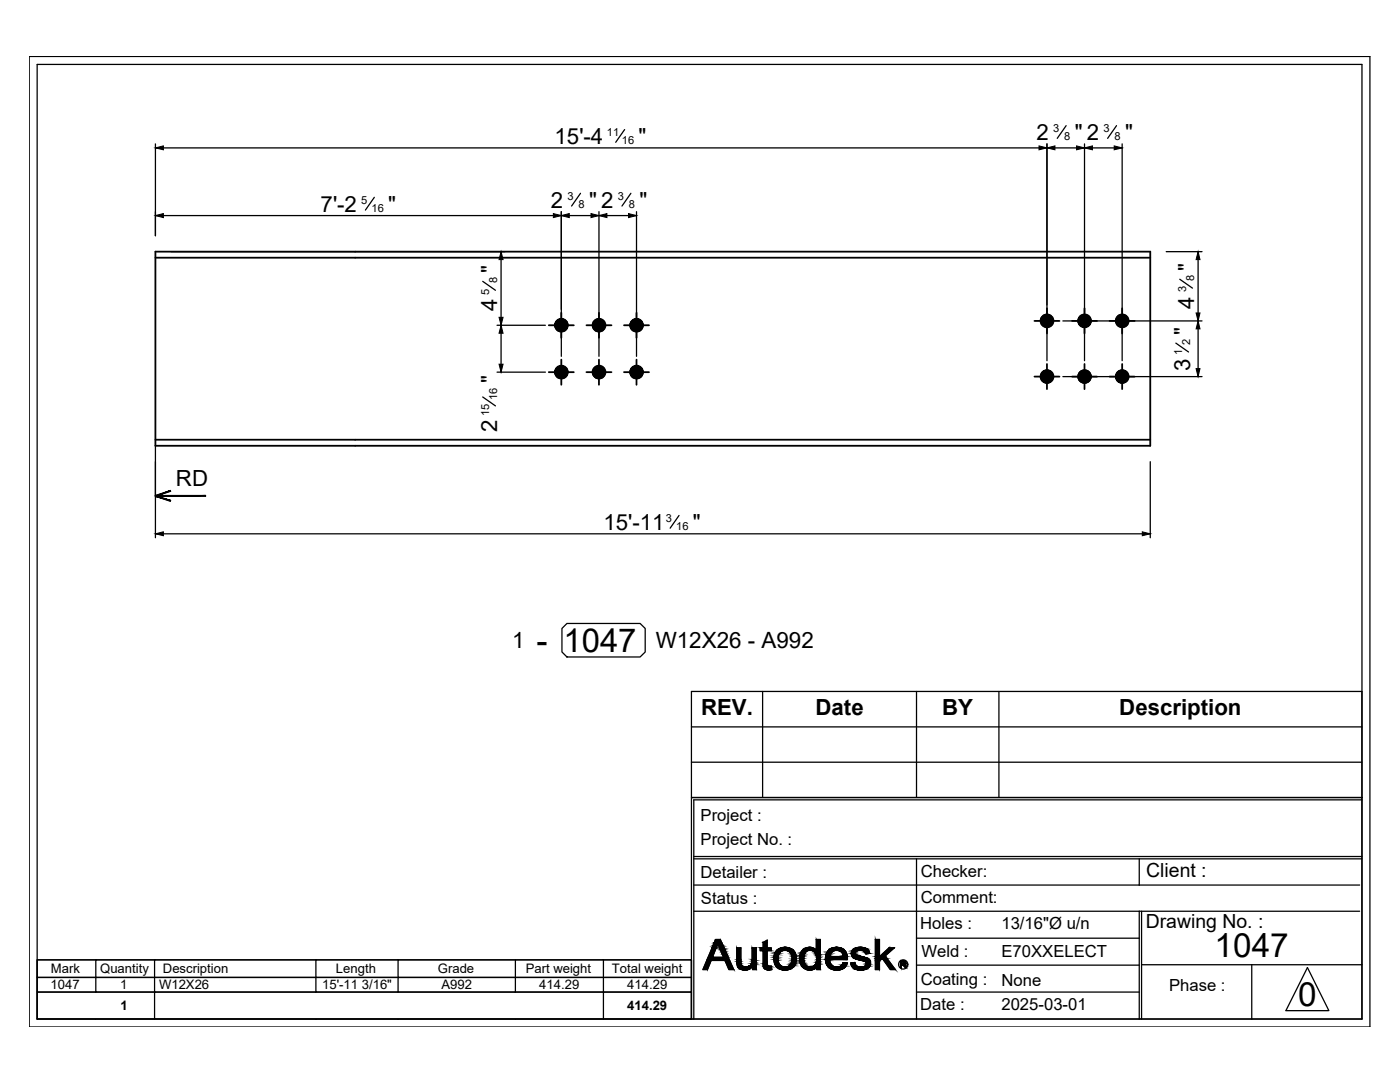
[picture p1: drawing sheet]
<svg xmlns="http://www.w3.org/2000/svg" width="279mm" height="216mm" viewBox="0 0 279 216" stroke-linecap="round" stroke-linejoin="round" font-family="sans-serif">
<defs><g id="words">
<g font-size="6.7">
<text x="107" y="130.1">-</text>
<text x="242.4" y="191">1047</text>
<text x="259.1" y="200.8">0</text>
</g>
<text font-size="6.6" x="112.4" y="130.1">1047</text>
<g font-size="4.5">
<text x="102.2" y="129.3">1</text>
<text x="130.9" y="129.3">W12X26 - A992</text>
</g>
<g font-size="4.4">
<text x="110.7" y="28.7">15'-4</text>
<text x="127.4" y="28.7">&quot;</text>
<text x="206.8" y="27.9">2</text>
<text x="214.5" y="27.9">&quot;</text>
<text x="216.9" y="27.9">2</text>
<text x="224.5" y="27.9">&quot;</text>
<text x="109.9" y="41.4">2</text>
<text x="117.6" y="41.4">&quot;</text>
<text x="120" y="41.4">2</text>
<text x="127.6" y="41.4">&quot;</text>
<text x="64" y="42.2">7'-2</text>
<text x="77.5" y="42.2">&quot;</text>
<text x="99.2" y="54.4" transform="rotate(-90 99.2 54.4)">&quot;</text>
<text x="238.3" y="54" transform="rotate(-90 238.3 54)">&quot;</text>
<text x="99.2" y="62.1" transform="rotate(-90 99.2 62.1)">4</text>
<text x="238.3" y="61.6" transform="rotate(-90 238.3 61.6)">4</text>
<text x="237.5" y="66.8" transform="rotate(-90 237.5 66.8)">&quot;</text>
<text x="99.2" y="76.4" transform="rotate(-90 99.2 76.4)">&quot;</text>
<text x="237.5" y="74" transform="rotate(-90 237.5 74)">3</text>
<text x="99.2" y="86.2" transform="rotate(-90 99.2 86.2)">2</text>
<text x="35.1" y="97">RD</text>
<text x="120.4" y="105.7">15'-11</text>
<text x="138.3" y="105.7">&quot;</text>
<text x="139.9" y="142.7">REV.</text>
<text x="162.8" y="142.7">Date</text>
<text x="188.1" y="142.7">BY</text>
<text x="223.4" y="142.7">Description</text>
</g>
<g font-size="3.9">
<text x="228.8" y="175.1">Client :</text>
<text x="228.6" y="185.2">Drawing No. :</text>
</g>
<g font-size="3.3">
<text x="139.8" y="163.8">Project :</text>
<text x="139.8" y="168.6">Project No. :</text>
<text x="139.8" y="175.2">Detailer :</text>
<text x="183.8" y="175">Checker:</text>
<text x="139.9" y="180.4">Status :</text>
<text x="183.6" y="185.4">Holes :</text>
<text x="183.8" y="180.2">Comment:</text>
<text x="199.9" y="185.4">13/16&quot;Ø u/n</text>
<text x="183.9" y="190.9">Weld :</text>
<text x="199.9" y="190.9">E70XXELECT</text>
<text x="183.8" y="196.6">Coating :</text>
<text x="199.9" y="196.8">None</text>
<text x="233.3" y="197.8">Phase :</text>
<text x="183.6" y="201.6">Date :</text>
<text x="199.9" y="201.6">2025-03-01</text>
</g>
<g font-size="2.6">
<text x="10.1" y="197.4">1047</text>
<text x="10.2" y="194.2">Mark</text>
<text x="20" y="194.2">Quantity</text>
<text x="24" y="197.4">1</text>
<text x="31.7" y="197.4">W12X26</text>
<text x="32.5" y="194.2">Description</text>
<text x="64.3" y="197.4">15'-11 3/16&quot;</text>
<text x="67" y="194.2">Length</text>
<text x="87.4" y="194.2">Grade</text>
<text x="88.1" y="197.4">A992</text>
<text x="104.9" y="194.2">Part weight</text>
<text x="107.6" y="197.4">414.29</text>
<text x="122.1" y="194.2">Total weight</text>
<text x="125.2" y="197.4">414.29</text>
<text x="24.1" y="201.6">1</text>
<text x="125.2" y="201.6">414.29</text>
</g>
<g font-size="2.2">
<text x="121.1" y="27.1">11</text>
<text x="124.1" y="28.7">16</text>
<text x="210.2" y="26.3">3</text>
<text x="212.4" y="27.9">8</text>
<text x="220.2" y="26.3">3</text>
<text x="222.4" y="27.9">8</text>
<text x="72.1" y="40.6">5</text>
<text x="113.2" y="39.8">3</text>
<text x="115.5" y="41.4">8</text>
<text x="123.3" y="39.8">3</text>
<text x="125.5" y="41.4">8</text>
<text x="74.2" y="42.2">16</text>
<text x="97.6" y="58.8" transform="rotate(-90 97.6 58.8)">5</text>
<text x="99.2" y="56.5" transform="rotate(-90 99.2 56.5)">8</text>
<text x="236.7" y="58.3" transform="rotate(-90 236.7 58.3)">3</text>
<text x="238.3" y="56.1" transform="rotate(-90 238.3 56.1)">8</text>
<text x="235.9" y="70.8" transform="rotate(-90 235.9 70.8)">1</text>
<text x="237.5" y="68.8" transform="rotate(-90 237.5 68.8)">2</text>
<text x="97.6" y="83.1" transform="rotate(-90 97.6 83.1)">15</text>
<text x="99.2" y="79.8" transform="rotate(-90 99.2 79.8)">16</text>
<text x="132.9" y="104.1">3</text>
<text x="135" y="105.7">16</text>
</g>
</g></defs>
<g fill="none" stroke="#000" stroke-width=".36">
<path d="M31 50.2h198.6v38.7h-198.6zM31 51.4h198.6M109.5 64.9h5M109.5 74.3h5M112 62.4v5M112 71.8v5M117 64.9h5M117 74.3h5M119.5 62.4v5M119.5 71.8v5M124.5 64.9h5M124.5 74.3h5"/>
<path d="M127 62.4v5M127 71.8v5M206.4 75.1h5M206.4 64h5M208.9 61.5v5M208.9 72.6v5M213.9 75.1h5M213.9 64h5M216.4 61.5v5M216.4 72.6v5M221.4 75.1h5M221.4 64h5"/>
<path d="M224 61.5v5M224 72.6v5M31 87.7h198.6"/>
<circle cx="112" cy="74.2" r="1.28"/>
<circle cx="112" cy="64.9" r="1.28"/>
<circle cx="119.5" cy="64.9" r="1.28"/>
<circle cx="119.5" cy="74.2" r="1.28"/>
<circle cx="127" cy="74.2" r="1.28"/>
<circle cx="127" cy="64.9" r="1.28"/>
<circle cx="209" cy="75.1" r="1.28"/>
<circle cx="209" cy="64" r="1.28"/>
<circle cx="216.4" cy="75.1" r="1.28"/>
<circle cx="216.4" cy="64" r="1.28"/>
<circle cx="224" cy="75.1" r="1.28"/>
<circle cx="224" cy="64" r="1.28"/>
</g>
<g fill="#000" stroke="#000" stroke-width=".2">
<path d="M31 29.5l1.6-.4v.8zM208.9 29.5l1.6-.4v.8zM207.4 29.1l1.5 .4-1.5 .4zM216.4 29.5l1.6-.4v.8zM214.8 29.1l1.6 .4-1.6 .4zM222.4 29.1l1.6 .4-1.6 .4zM31 43l1.6-.4v.8zM100 50.2l.4 1.6h-.8zM112 43l1.6-.4v.8zM110.4 42.6l1.6 .4-1.6 .4zM119.5 43l1.6-.4v.8zM117.9 42.6l1.6 .4-1.6 .4z"/>
<path d="M125.4 42.6l1.6 .4-1.6 .4zM239.1 50.2l.4 1.6h-.8zM99.6 72.7h.8l-.4 1.6zM99.6 63.3h.8l-.4 1.6zM100 64.9l.4 1.6h-.8zM238.7 73.6h.8l-.4 1.5zM238.7 62.4h.8l-.4 1.6zM239.1 64l.4 1.6h-.8zM31 106.5l1.6-.4v.8zM228 106.1l1.6 .4-1.6 .4zM143.7 187.5l.1 .1h-.2zM147.3 193h.2z"/>
<path d="M148.6 193.6h.1zM152.3 192.9h.2zM152.3 188.1l.8-.5v.5zM153.3 193.5h.3zM153.7 192.8h.2zM155.1 193h.7zM156.5 189h.2zM157.1 189.6h1.2zM160.2 193h.7zM160.6 189.3h1.9zM162.3 192.8h.1zM165.3 193h1.7z"/>
<path d="M165.6 190.9h3.5v.1zM166.9 193.6h.3zM166.9 189h.1zM168.3 192.1h.3zM167.9 189.6h.6zM171.2 191.5h2.3zM171.7 193.6h.3zM171.8 193h1.6zM172.7 190.2h.9zM172.5 189.6h.8zM179.9 192.3h.8zM180.4 192.3h.3z"/>
<path d="M180.1 192.5h.3zM180.3 191.9h.4z"/>
<path d="M110.7 64.9l.1 .3 1.2-.3zM110.8 65.2l1.2-.3-1.1 .6zM110.9 65.5l.2 .3 .9-.9z"/>
<path d="M110.7 74.3l.1 .3 1.2-.3zM110.8 74.6l1.2-.3-1.1 .6zM110.9 74.9l.2 .3 .9-.9z"/>
<path d="M111.1 64l-.2 .2 1.1 .7zM110.9 64.2l1.1 .7-1.2-.3zM110.8 64.6l-.1 .3h1.3z"/>
<path d="M111.1 65.8l.3 .2 .6-1.1zM112 64.9l-.3 1.2-.3-.1zM112 64.9l-.3 1.2 .3 .1z"/>
<path d="M111.1 73.3l-.2 .3 1.1 .7zM110.9 73.6l1.1 .7-1.2-.4zM110.8 73.9l-.1 .4h1.3z"/>
<path d="M112 74.3l-.9 .9 .3 .2zM112 74.3l-.3 1.2-.3-.1zM112 74.3l-.3 1.2 .3 .1z"/>
<path d="M111.7 63.7l.3 1.2v-1.3zM111.4 63.8l.3-.1 .3 1.2zM111.1 64l.9 .9-.6-1.1z"/>
<path d="M112 64.9v1.3l.4-.1zM112 64.9l.7 1.1-.3 .1zM112 64.9l.7 1.1 .2-.2z"/>
<path d="M111.7 73l.3 1.3v-1.3zM111.4 73.2l.3-.2 .3 1.3zM111.1 73.3l.9 1-.6-1.1z"/>
<path d="M112 74.3v1.3l.4-.1zM112 74.3l.7 1.1-.3 .1zM112 74.3l.7 1.1 .2-.2z"/>
<path d="M112.7 63.8l-.7 1.1 .9-.9zM112.4 63.7l.3 .1-.7 1.1zM112 63.6v1.3l.4-1.2z"/>
<path d="M112 64.9l.9 .9 .2-.3zM112 64.9l1.3 .3-.2 .3zM112 64.9l1.3 .3v-.3z"/>
<path d="M112.7 73.2l-.7 1.1 .9-1zM112.4 73l.3 .2-.7 1.1zM112 73v1.3l.4-1.3z"/>
<path d="M112 74.3l.9 .9 .2-.3zM112 74.3l1.3 .3-.2 .3zM112 74.3l1.3 .3v-.3z"/>
<path d="M112 64.9h1.3v-.3zM112 64.9l1.1-.7 .2 .4zM112 64.9l1.1-.7-.2-.2z"/>
<path d="M112 74.3h1.3v-.4zM112 74.3l1.1-.7 .2 .3zM112 74.3l1.1-.7-.2-.3z"/>
<path d="M118.2 64.9l.1 .3 1.2-.3zM118.3 65.2l1.2-.3-1.1 .6zM118.4 65.5l.2 .3 .9-.9z"/>
<path d="M118.2 74.3l.1 .3 1.2-.3zM118.3 74.6l1.2-.3-1.1 .6zM118.4 74.9l.2 .3 .9-.9z"/>
<path d="M118.6 64l-.2 .2 1.1 .7zM118.4 64.2l1.1 .7-1.2-.3zM118.3 64.6l-.1 .3h1.3z"/>
<path d="M118.6 65.8l.3 .2 .6-1.1zM119.5 64.9l-.3 1.2-.3-.1zM119.5 64.9l-.3 1.2 .3 .1z"/>
<path d="M118.6 73.3l-.2 .3 1.1 .7zM118.4 73.6l1.1 .7-1.2-.4zM118.3 73.9l-.1 .4h1.3z"/>
<path d="M119.5 74.3l-.9 .9 .3 .2zM119.5 74.3l-.3 1.2-.3-.1zM119.5 74.3l-.3 1.2 .3 .1z"/>
<path d="M119.2 63.7l.3 1.2v-1.3zM118.9 63.8l.3-.1 .3 1.2zM118.6 64l.9 .9-.6-1.1z"/>
<path d="M119.5 64.9v1.3l.4-.1zM119.5 64.9l.7 1.1-.3 .1zM119.5 64.9l.7 1.1 .2-.2z"/>
<path d="M119.2 73l.3 1.3v-1.3zM118.9 73.2l.3-.2 .3 1.3zM118.6 73.3l.9 1-.6-1.1z"/>
<path d="M119.5 74.3v1.3l.4-.1zM119.5 74.3l.7 1.1-.3 .1zM119.5 74.3l.7 1.1 .2-.2z"/>
<path d="M120.2 63.8l-.7 1.1 .9-.9zM119.9 63.7l.3 .1-.7 1.1zM119.5 63.6v1.3l.4-1.2z"/>
<path d="M119.5 64.9l.9 .9 .2-.3zM119.5 64.9l1.3 .3-.2 .3zM119.5 64.9l1.3 .3v-.3z"/>
<path d="M120.2 73.2l-.7 1.1 .9-1zM119.9 73l.3 .2-.7 1.1zM119.5 73v1.3l.4-1.3z"/>
<path d="M119.5 74.3l.9 .9 .2-.3zM119.5 74.3l1.3 .3-.2 .3zM119.5 74.3l1.3 .3v-.3z"/>
<path d="M119.5 64.9h1.3v-.3zM119.5 64.9l1.1-.7 .2 .4zM119.5 64.9l1.1-.7-.2-.2z"/>
<path d="M119.5 74.3h1.3v-.4zM119.5 74.3l1.1-.7 .2 .3zM119.5 74.3l1.1-.7-.2-.3z"/>
<path d="M125.7 64.9l.1 .3 1.2-.3zM125.8 65.2l1.2-.3-1.1 .6zM125.9 65.5l.2 .3 .9-.9z"/>
<path d="M125.7 74.3l.1 .3 1.2-.3zM125.8 74.6l1.2-.3-1.1 .6zM125.9 74.9l.2 .3 .9-.9z"/>
<path d="M126.1 64l-.2 .2 1.1 .7zM125.9 64.2l1.1 .7-1.2-.3zM125.8 64.6l-.1 .3h1.3z"/>
<path d="M126.1 65.8l.3 .2 .6-1.1zM127 64.9l-.3 1.2-.3-.1zM127 64.9l-.3 1.2 .3 .1z"/>
<path d="M126.1 73.3l-.2 .3 1.1 .7zM125.9 73.6l1.1 .7-1.2-.4zM125.8 73.9l-.1 .4h1.3z"/>
<path d="M127 74.3l-.9 .9 .3 .2zM127 74.3l-.3 1.2-.3-.1zM127 74.3l-.3 1.2 .3 .1z"/>
<path d="M126.7 63.7l.3 1.2v-1.3zM126.4 63.8l.3-.1 .3 1.2zM126.1 64l.9 .9-.6-1.1z"/>
<path d="M127 64.9v1.3l.4-.1zM127 64.9l.7 1.1-.3 .1zM127 64.9l.7 1.1 .2-.2z"/>
<path d="M126.7 73l.3 1.3v-1.3zM126.4 73.2l.3-.2 .3 1.3zM126.1 73.3l.9 1-.6-1.1z"/>
<path d="M127 74.3v1.3l.4-.1zM127 74.3l.7 1.1-.3 .1zM127 74.3l.7 1.1 .2-.2z"/>
<path d="M127.7 63.8l-.7 1.1 .9-.9zM127.4 63.7l.3 .1-.7 1.1zM127 63.6v1.3l.4-1.2z"/>
<path d="M127 64.9l.9 .9 .3-.3zM127 64.9l1.3 .3-.1 .3zM127 64.9l1.3 .3v-.3z"/>
<path d="M127.7 73.2l-.7 1.1 .9-1zM127.4 73l.3 .2-.7 1.1zM127 73v1.3l.4-1.3z"/>
<path d="M127 74.3l.9 .9 .3-.3zM127 74.3l1.3 .3-.1 .3zM127 74.3l1.3 .3v-.3z"/>
<path d="M127 64.9h1.3v-.3zM127 64.9l1.2-.7 .1 .4zM127 64.9l1.2-.7-.3-.2z"/>
<path d="M127 74.3h1.3v-.4zM127 74.3l1.2-.7 .1 .3zM127 74.3l1.2-.7-.3-.3z"/>
<path d="M207.7 75.1v.4l1.2-.4zM207.7 75.5l1.2-.4-1.1 .7zM207.8 75.8l.2 .3 .9-1z"/>
<path d="M207.7 64v.4l1.2-.4zM207.7 64.4l1.2-.4-1.1 .7zM207.8 64.7l.2 .2 .9-.9z"/>
<path d="M208 74.2l-.2 .3 1.1 .6zM207.8 74.5l1.1 .6-1.2-.3zM207.7 74.8v.3h1.2z"/>
<path d="M208 76.1l.3 .1 .6-1.1zM208.9 75.1l-.3 1.3-.3-.2zM208.9 75.1l-.3 1.3h.3z"/>
<path d="M208 63.1l-.2 .3 1.1 .6zM207.8 63.4l1.1 .6-1.2-.3zM207.7 63.7v.3h1.2z"/>
<path d="M208 64.9l.3 .2 .6-1.1zM208.9 64l-.3 1.3-.3-.2zM208.9 64l-.3 1.3h.3z"/>
<path d="M208.6 73.9l.3 1.2v-1.2zM208.3 74l.3-.1 .3 1.2zM208 74.2l.9 .9-.6-1.1z"/>
<path d="M208.9 75.1v1.3h.4zM208.9 75.1l.7 1.1-.3 .2zM208.9 75.1l.7 1.1 .3-.1z"/>
<path d="M208.6 62.8l.3 1.2v-1.3zM208.3 62.9l.3-.1 .3 1.2zM208 63.1l.9 .9-.6-1.1z"/>
<path d="M208.9 64v1.3h.4zM208.9 64l.7 1.1-.3 .2zM208.9 64l.7 1.1 .3-.2z"/>
<path d="M209.6 74l-.7 1.1 1-.9zM209.3 73.9l.3 .1-.7 1.1zM208.9 73.9v1.2l.4-1.2z"/>
<path d="M208.9 75.1l1 1 .2-.3zM208.9 75.1l1.3 .4-.1 .3zM208.9 75.1l1.3 .4v-.4z"/>
<path d="M209.6 62.9l-.7 1.1 1-.9zM209.3 62.8l.3 .1-.7 1.1zM208.9 62.7v1.3l.4-1.2z"/>
<path d="M208.9 64l1 .9 .2-.2zM208.9 64l1.3 .4-.1 .3zM208.9 64l1.3 .4v-.4z"/>
<path d="M208.9 75.1h1.3v-.3zM208.9 75.1l1.2-.6 .1 .3zM209.9 74.2l-1 .9 1.2-.6z"/>
<path d="M208.9 64h1.3v-.3zM208.9 64l1.2-.6 .1 .3zM209.9 63.1l-1 .9 1.2-.6z"/>
<path d="M215.1 75.1l.1 .4 1.2-.4zM215.2 75.5l1.2-.4-1.1 .7zM215.3 75.8l.2 .3 .9-1z"/>
<path d="M215.1 64l.1 .4 1.2-.4zM215.2 64.4l1.2-.4-1.1 .7zM215.3 64.7l.2 .2 .9-.9z"/>
<path d="M215.5 74.2l-.2 .3 1.1 .6zM215.3 74.5l1.1 .6-1.2-.3zM215.2 74.8l-.1 .3h1.3z"/>
<path d="M215.5 76.1l.3 .1 .6-1.1zM216.4 75.1l-.3 1.3-.3-.2zM216.4 75.1l-.3 1.3h.3z"/>
<path d="M215.5 63.1l-.2 .3 1.1 .6zM215.3 63.4l1.1 .6-1.2-.3zM215.2 63.7l-.1 .3h1.3z"/>
<path d="M215.5 64.9l.3 .2 .6-1.1zM216.4 64l-.3 1.3-.3-.2zM216.4 64l-.3 1.3h.3z"/>
<path d="M216.1 73.9l.3 1.2v-1.2zM215.8 74l.3-.1 .3 1.2zM215.5 74.2l.9 .9-.6-1.1z"/>
<path d="M216.4 75.1v1.3h.4zM216.4 75.1l.7 1.1-.3 .2zM216.4 75.1l.7 1.1 .2-.1z"/>
<path d="M216.1 62.8l.3 1.2v-1.3zM215.8 62.9l.3-.1 .3 1.2zM215.5 63.1l.9 .9-.6-1.1z"/>
<path d="M216.4 64v1.3h.4zM216.4 64l.7 1.1-.3 .2zM216.4 64l.7 1.1 .2-.2z"/>
<path d="M217.1 74l-.7 1.1 .9-.9zM216.8 73.9l.3 .1-.7 1.1zM216.4 73.9v1.2l.4-1.2z"/>
<path d="M216.4 75.1l.9 1 .3-.3zM216.4 75.1l1.3 .4-.1 .3zM216.4 75.1l1.3 .4v-.4z"/>
<path d="M217.1 62.9l-.7 1.1 .9-.9zM216.8 62.8l.3 .1-.7 1.1zM216.4 62.7v1.3l.4-1.2z"/>
<path d="M216.4 64l.9 .9 .3-.2zM216.4 64l1.3 .4-.1 .3zM216.4 64l1.3 .4v-.4z"/>
<path d="M216.4 75.1h1.3v-.3zM216.4 75.1l1.2-.6 .1 .3zM217.3 74.2l-.9 .9 1.2-.6z"/>
<path d="M216.4 64h1.3v-.3zM216.4 64l1.2-.6 .1 .3zM217.3 63.1l-.9 .9 1.2-.6z"/>
<path d="M222.7 75.1v.4l1.3-.4zM222.7 75.5l1.3-.4-1.2 .7zM222.8 75.8l.2 .3 1-1z"/>
<path d="M222.7 64v.4l1.3-.4zM222.7 64.4l1.3-.4-1.2 .7zM222.8 64.7l.2 .2 1-.9z"/>
<path d="M223 74.2l-.2 .3 1.2 .6zM222.8 74.5l1.2 .6-1.3-.3zM222.7 74.8v.3h1.3z"/>
<path d="M223 76.1l.3 .1 .7-1.1zM224 75.1l-.4 1.3-.3-.2zM224 75.1l-.4 1.3h.4z"/>
<path d="M223 63.1l-.2 .3 1.2 .6zM222.8 63.4l1.2 .6-1.3-.3zM222.7 63.7v.3h1.3z"/>
<path d="M223 64.9l.3 .2 .7-1.1zM224 64l-.4 1.3-.3-.2zM224 64l-.4 1.3h.4z"/>
<path d="M223.6 73.9l.4 1.2v-1.2zM223.3 74l.3-.1 .4 1.2zM223 74.2l1 .9-.7-1.1z"/>
<path d="M224 75.1v1.3h.3zM224 75.1l.6 1.1-.3 .2zM224 75.1l.6 1.1 .3-.1z"/>
<path d="M223.6 62.8l.4 1.2v-1.3zM223.3 62.9l.3-.1 .4 1.2zM223 63.1l1 .9-.7-1.1z"/>
<path d="M224 64v1.3h.3zM224 64l.6 1.1-.3 .2zM224 64l.6 1.1 .3-.2z"/>
<path d="M224.6 74l-.6 1.1 .9-.9zM224.3 73.9l.3 .1-.6 1.1zM224 73.9v1.2l.3-1.2z"/>
<path d="M224 75.1l.9 1 .2-.3zM224 75.1l1.2 .4-.1 .3zM224 75.1l1.2 .4v-.4z"/>
<path d="M224.6 62.9l-.6 1.1 .9-.9zM224.3 62.8l.3 .1-.6 1.1zM224 62.7v1.3l.3-1.2z"/>
<path d="M224 64l.9 .9 .2-.2zM224 64l1.2 .4-.1 .3zM224 64l1.2 .4v-.4z"/>
<path d="M224 75.1h1.2v-.3zM224 75.1l1.1-.6 .1 .3zM224.9 74.2l-.9 .9 1.1-.6z"/>
<path d="M224 64h1.2v-.3zM224 64l1.1-.6 .1 .3zM224.9 63.1l-.9 .9 1.1-.6z"/>
<path d="M31 98.9l.1 .1 2.9-1.1zM31.1 99l2.9-1.1 .1 .2z"/>
<path d="M31 98.9v.1l10-.1zM31 99l10-.1v.1z"/>
<path d="M31.1 98.9l-.1 .1 3.1 .9zM31 99l3.1 .9-.1 .1z"/>
<path d="M141 191.7l.2 1.8 .7-1.8zM141 191.7l.2 1.8h-.9z"/>
<path d="M141.3 191l3.4 .7-2.5-.7zM141.3 191l3.4 .7h-3.7z"/>
<path d="M142.1 189.2l.1 1.8 .7-1.8zM142.1 189.2l.1 1.8h-.9z"/>
<path d="M142.2 189l.7 .2 .1-.2zM142.2 189l.7 .2h-.8z"/>
<path d="M142.3 188.7l.7 .3 .1-.3zM142.3 188.7l.7 .3h-.8z"/>
<path d="M142.4 188.4l.7 .3 .1-.3zM142.4 188.4l.7 .3h-.8z"/>
<path d="M142.5 188.1l.7 .3v-.3zM142.5 188.1l.7 .3h-.8z"/>
<path d="M142.8 187.6l.5 .5 .3-.5zM142.8 187.6l.5 .5h-.8z"/>
<path d="M142.8 187.5l.8 .1 .1-.1zM142.8 187.5l.8 .1h-.8z"/>
<path d="M143.6 187.6l.4 .5-.2-.5zM143.6 187.6l.4 .5h-.7z"/>
<path d="M143.3 188.1l.8 .1-.1-.1zM143.3 188.1l.8 .1h-.8z"/>
<path d="M143.3 188.2l.9 .4-.1-.4zM143.3 188.2l.9 .4h-.8z"/>
<path d="M143.4 188.6l.9 .2-.1-.2zM143.4 188.6l.9 .2h-.8z"/>
<path d="M143.5 188.8l.9 .1zM143.5 188.8l.9 .1z"/>
<path d="M143.5 188.9l.9 .1v-.1zM143.5 188.9l.9 .1h-.8z"/>
<path d="M143.6 189l.9 .2-.1-.2zM143.6 189l.9 .2h-.8z"/>
<path d="M143.7 189.2l.9 .3-.1-.3zM143.7 189.2l.9 .3h-.8z"/>
<path d="M143.8 189.5l1 .3-.2-.3zM143.8 189.5l1 .3h-.9z"/>
<path d="M143.9 189.8l1 .3-.1-.3zM143.9 189.8l1 .3h-.9z"/>
<path d="M144 190.1l1.1 .4-.2-.4zM144 190.1l1.1 .4h-.9z"/>
<path d="M144.2 190.5l1.1 .5-.2-.5zM144.2 190.5l1.1 .5h-.9z"/>
<path d="M142.2 191l3.4 .7-.3-.7zM142.2 191l3.4 .7h-.9z"/>
<path d="M144.7 191.7l1.7 1.8-.8-1.8zM144.7 191.7l1.7 1.8h-.9z"/>
<path d="M147 191.9h.9zM147 191.9h.9z"/>
<path d="M147 189.1l.9 2.4v-2.4zM147 189.1l.9 2.4h-.9z"/>
<path d="M147 191.5l.9 .3v-.3zM147 191.5l.9 .3h-.9z"/>
<path d="M147 191.8l.9 .1zM147 191.8l.9 .1z"/>
<path d="M147 191.9l.9 .3v-.3zM147 191.9l.9 .3h-.8z"/>
<path d="M147.1 192.2h.8zM147.1 192.2h.8z"/>
<path d="M147.1 192.2l.8 .2v-.2zM147.1 192.2l.8 .2h-.8z"/>
<path d="M147.1 192.4l.9 .1-.1-.1zM147.1 192.4l.9 .1h-.9z"/>
<path d="M147.1 192.5l.9 .1v-.1zM147.1 192.5l.9 .1h-.9z"/>
<path d="M147.1 192.6l1.1 .2-.2-.2zM147.1 192.6l1.1 .2h-1z"/>
<path d="M147.2 192.8h1zM147.2 192.8h1z"/>
<path d="M147.2 192.8l1.3 .1-.3-.1zM147.2 192.8l1.3 .1h-1.3z"/>
<path d="M147.2 192.9h1.6zM147.2 192.9h1.6z"/>
<path d="M147.3 192.9h1.5zM147.3 192.9h1.5z"/>
<path d="M147.3 192.9h1.5zM147.3 192.9l.2 .1z"/>
<path d="M148.5 193.6h.4zM148.5 193.6h.2z"/>
<path d="M148.3 193.5h.7zM148.3 193.5l.6 .1z"/>
<path d="M148.2 193.5h1zM148.2 193.5h.8z"/>
<path d="M148 193.5h1.3zM148 193.5h1.2z"/>
<path d="M149.4 192.8h.3zM149.4 192.8h.3z"/>
<path d="M147.9 193.4h1.6zM147.9 193.4l1.4 .1z"/>
<path d="M147.8 193.4h1.7zM147.8 193.4h1.7z"/>
<path d="M147.6 193.3l1.9 .1 .2-.1zM147.6 193.3l1.9 .1z"/>
<path d="M149.4 192.8h.4zM149.4 192.8h.4z"/>
<path d="M149.4 192.8h.7zM149.3 192.8h.8z"/>
<path d="M147.5 193.2h2.3zM147.5 193.2l2.2 .1z"/>
<path d="M147.4 193.1l2.4 .1 .2-.1zM147.4 193.1l2.4 .1h-2.3z"/>
<path d="M147.5 193h2.6zM147.3 193h2.8z"/>
<path d="M147.3 193l2.7 .1 .1-.1zM147.3 193l2.7 .1h-2.6z"/>
<path d="M148.9 192.9h1.2zM148.8 192.9h1.3z"/>
<path d="M148.8 192.9h1.3zM147.5 193h2.6z"/>
<path d="M149.1 192.9h1zM148.9 192.9h1.2z"/>
<path d="M149.3 192.8h.9zM149.1 192.9h1z"/>
<path d="M149.3 192.8h.9zM149.3 192.8h.9z"/>
<path d="M150.1 189.1l.8 2.3v-2.3zM150.1 189.1l.8 2.3h-.8z"/>
<path d="M150.1 191.4l.8 .2v-.2zM150.1 191.4l.8 .2h-.8z"/>
<path d="M150.1 191.6l.8 .4v-.4zM150.1 191.6l.8 .4h-.8z"/>
<path d="M150.1 192l.8 .3v-.3zM150.1 192l.8 .3h-.9z"/>
<path d="M150 192.3l.9 .2v-.2zM150 192.3l.9 .2h-1z"/>
<path d="M149.9 192.5l1 .1v-.1zM149.9 192.5l1 .1h-1.2z"/>
<path d="M149.7 192.6l1.2 .2v-.2zM149.4 192.8l.3-.2 1.2 .2z"/>
<path d="M149.4 192.8h1.5zM149.4 192.8h1.5z"/>
<path d="M149.7 192.8h1.2zM149.7 192.8h1.2z"/>
<path d="M149.8 192.8h1.1zM149.8 192.8h1.1z"/>
<path d="M150.1 192.8h.8zM150.1 192.8h.8z"/>
<path d="M150.2 192.8l.7 .7v-.7zM150.2 192.8l.7 .7h-.7z"/>
<path d="M152.3 188.1l.8 1v-1zM152.3 188.1l.8 1h-.8z"/>
<path d="M152.3 189.7l.8 2.5v-2.5zM152.3 189.7l.8 2.5h-.8z"/>
<path d="M152.3 192.2h.8zM152.3 192.2h.8z"/>
<path d="M152.3 192.2l.8 .1v-.1zM152.3 192.2l.8 .1h-.8z"/>
<path d="M152.3 192.3l.8 .3v-.3zM152.3 192.3l.8 .3h-.8z"/>
<path d="M152.3 192.6l.9 .1zM152.3 192.6l.9 .1z"/>
<path d="M152.3 192.7h.9zM152.3 192.7h.9z"/>
<path d="M152.3 192.7l1.1 .1zM152.3 192.7l1.1 .1h-1.1z"/>
<path d="M152.3 192.8h1.2zM152.3 192.8h1.2z"/>
<path d="M152.3 192.8h1.3zM152.3 192.8h1.3z"/>
<path d="M152.3 192.8h1.3zM152.3 192.8l.2 .1z"/>
<path d="M153.2 193.5h.5zM153.2 193.5h.4z"/>
<path d="M153 193.5h.8zM153 193.5h.7z"/>
<path d="M151.7 189.1l2.2 .6v-.6zM151.7 189.1l2.2 .6h-2.2z"/>
<path d="M153.7 192.8h.2zM153.6 192.8h.3z"/>
<path d="M153.6 192.8l.3 .1zM152.5 192.9h1.4z"/>
<path d="M152.5 192.9h1.5zM152.4 192.9h1.6z"/>
<path d="M152.4 192.9l1.6 .2v-.2zM152.4 192.9l1.6 .2h-1.6z"/>
<path d="M152.4 193.1l1.6 .2v-.2zM152.4 193.1l1.6 .2h-1.3z"/>
<path d="M152.7 193.3l1.3 .1zM152.7 193.3l1.3 .1z"/>
<path d="M152.8 193.4l1.2 .1zM152.8 193.4l1.2 .1z"/>
<path d="M152.9 193.5h1.1zM152.9 193.5h.9z"/>
<path d="M154.4 191.1l.9 .2v-.2zM154.4 191.1l.9 .2h-.9z"/>
<path d="M154.4 191.3l.9 .2v-.2zM154.4 191.3l.9 .2h-.9z"/>
<path d="M154.5 191l.8 .1v-.1zM154.5 191l.8 .1h-.9z"/>
<path d="M154.4 191.5l.9 .2v-.2zM154.4 191.5l.9 .2h-.8z"/>
<path d="M154.5 191.7l.8 .1v-.1zM154.5 191.7l.8 .1h-.8z"/>
<path d="M154.5 190.8l.8 .2v-.2zM154.5 190.8l.8 .2h-.8z"/>
<path d="M154.5 191.8l.8 .1v-.1zM154.5 191.8l.8 .1h-.8z"/>
<path d="M154.5 190.6l.8 .2v-.2zM154.5 190.6l.8 .2h-.8z"/>
<path d="M154.5 191.9l.9 .2-.1-.2zM154.5 191.9l.9 .2h-.9z"/>
<path d="M154.5 190.5l.8 .1 .1-.1zM154.5 190.5l.8 .1h-.8z"/>
<path d="M154.5 192.1l.9 .1v-.1zM154.5 192.1l.9 .1h-.8z"/>
<path d="M154.6 192.2l1 .2-.2-.2zM154.6 192.2l1 .2h-1z"/>
<path d="M154.6 190.3l.8 .2 .1-.2zM154.6 190.3l.8 .2h-.9z"/>
<path d="M154.6 190.3h.9zM154.6 190.3h.9z"/>
<path d="M154.6 192.4h1zM154.6 192.4h1z"/>
<path d="M154.7 192.4l1 .1zM154.7 192.4l1 .1z"/>
<path d="M154.7 190.1l.8 .2 .1-.2zM154.7 190.1l.8 .2h-.9z"/>
<path d="M154.7 190h1zM154.7 190l.9 .1z"/>
<path d="M154.7 192.5l1.1 .1zM154.7 192.5l1.1 .1z"/>
<path d="M154.8 192.6l1.1 .2-.1-.2zM154.8 192.6l1.1 .2h-1.1z"/>
<path d="M154.8 189.9l.9 .1 .1-.1zM154.8 189.9l.9 .1h-1z"/>
<path d="M154.8 189.9h1.1zM154.8 189.9h1z"/>
<path d="M154.8 192.8h1.3zM154.8 192.8h1.3z"/>
<path d="M154.9 189.8h1.2zM154.8 189.9h1.1z"/>
<path d="M154.9 192.8l1.3 .1zM154.9 192.8l1.3 .1z"/>
<path d="M154.9 192.9l1.6 .1zM154.9 192.9l1.6 .1z"/>
<path d="M155 189.7h1.3zM155 189.7h1.4z"/>
<path d="M155 189.7l1.1 .1 .2-.1zM155 189.7l1.1 .1h-1.2z"/>
<path d="M155.1 193h1.5zM155.1 193h.7z"/>
<path d="M155 193h1.6zM155 193h1.6z"/>
<path d="M155 189.6h1.6zM155 189.6h1.7z"/>
<path d="M155 189.6h1.6zM155 189.6l1.4 .1z"/>
<path d="M155 193h1.7zM155 193h1.7z"/>
<path d="M155 193h1.7zM155 193h1.6z"/>
<path d="M156.5 189h.5zM156.4 189h.6z"/>
<path d="M156.3 193.6h.7zM156.3 193.6h.5z"/>
<path d="M156.4 189l.7 .1zM156.2 189.1h.9z"/>
<path d="M155.1 189.6h2zM155.1 189.6h1.6z"/>
<path d="M156.3 193.5h.8zM156.3 193.5l.7 .1z"/>
<path d="M156.2 189.1h1.1zM156 189.1h1.3z"/>
<path d="M156 193.5h1.3zM156 193.5h1.1z"/>
<path d="M156 189.1h1.5zM155.9 189.1h1.6z"/>
<path d="M156 193.5h1.4zM156 193.5h1.3z"/>
<path d="M155.9 189.1l1.7 .1zM155.7 189.2h1.9z"/>
<path d="M155.7 193.4h1.9zM155.7 193.4l1.7 .1z"/>
<path d="M155.7 189.2l2 .1zM155.6 189.3h2.1z"/>
<path d="M155.7 193.4h2zM155.7 193.4h1.9z"/>
<path d="M155.6 189.3h2.3zM155.5 189.3h2.4z"/>
<path d="M155.5 193.3l2.2 .1 .2-.1zM155.5 193.3l2.2 .1z"/>
<path d="M155.5 189.3l2.5 .1zM155.3 189.4h2.7z"/>
<path d="M155.4 193.2h2.6zM155.4 193.2l2.5 .1z"/>
<path d="M155.3 189.4l2.9 .1zM155.2 189.5h3z"/>
<path d="M155.2 193.1l2.8 .1 .1-.1zM155.2 193.1l2.8 .1h-2.6z"/>
<path d="M155.2 189.5l3.1 .1-.1-.1zM155.1 189.6l.1-.1 3.1 .1z"/>
<path d="M155.1 193h3.1zM155.1 193l3 .1z"/>
<path d="M155.1 193h3.1zM155.1 193h3.1z"/>
<path d="M155.8 193h2.5zM155.1 193h3.1z"/>
<path d="M155.1 189.6h3.2zM155.1 189.6h3.2z"/>
<path d="M155.1 189.6h3.2zM155.1 189.6h2z"/>
<path d="M157.1 189.6h1.2zM156.7 189.6h1.6z"/>
<path d="M156.7 189.6h1.6zM156.7 189.6h1.6z"/>
<path d="M156.7 189.6h1.6zM156.7 189.6h1.6z"/>
<path d="M156.9 189.6l1.5 .1zM156.9 189.6l1.5 .1z"/>
<path d="M156.7 193h1.6zM156.7 193h1.6z"/>
<path d="M156.7 193h1.6zM156.6 193h1.7z"/>
<path d="M156.6 193h1.7zM155.8 193h2.5z"/>
<path d="M157 192.9h1.4zM156.7 193h1.6z"/>
<path d="M157.2 189.7l1.3 .1zM157.2 189.7l1.3 .1z"/>
<path d="M157.1 192.9h1.3zM157 192.9h1.4z"/>
<path d="M157.3 192.8h1.1zM157.1 192.9h1.3z"/>
<path d="M157.3 189.8l1.2 .1zM157.3 189.8l1.2 .1z"/>
<path d="M157.4 189.9l1.2 .1-.1-.1zM157.4 189.9l1.2 .1h-.9z"/>
<path d="M157.5 192.7l.9 .1 .1-.1zM157.3 192.8l.2-.1 .9 .1z"/>
<path d="M157.6 192.7h1zM157.5 192.7h1z"/>
<path d="M157.7 190h.9zM157.7 190h.9z"/>
<path d="M157.7 190l1 .1zM157.7 190l1 .1z"/>
<path d="M157.8 190.1l1 .2-.1-.2zM157.8 190.1l1 .2h-1z"/>
<path d="M157.7 192.5h1zM157.7 192.5h1z"/>
<path d="M157.7 192.5l.9 .2 .1-.2zM157.7 192.5l.9 .2h-1z"/>
<path d="M157.8 190.3l1 .1zM157.8 190.3l1 .1z"/>
<path d="M157.9 192.3l.8 .2 .1-.2zM157.9 192.3l.8 .2h-1z"/>
<path d="M157.9 190.4l.9 .2v-.2zM157.9 190.4l.9 .2h-.8z"/>
<path d="M157.9 192.2h.9zM157.9 192.2l.9 .1z"/>
<path d="M158 190.6h.8zM158 190.6h.8z"/>
<path d="M158 190.6l.9 .3-.1-.3zM158 190.6l.9 .3h-.8z"/>
<path d="M158 192l.8 .2v-.2zM158 192l.8 .2h-.9z"/>
<path d="M158 191.9h.9zM158 191.9l.8 .1z"/>
<path d="M158.1 191.7l.8 .2v-.2zM158.1 191.7l.8 .2h-.9z"/>
<path d="M158.1 190.9h.8zM158.1 190.9h.8z"/>
<path d="M158.1 190.9l.8 .3v-.3zM158.1 190.9l.8 .3h-.8z"/>
<path d="M158.1 191.3l.8 .1v-.1zM158.1 191.3l.8 .1h-.8z"/>
<path d="M158.1 191.4l.8 .2v-.2zM158.1 191.4l.8 .2h-.8z"/>
<path d="M158.1 191.6l.8 .1v-.1zM158.1 191.6l.8 .1h-.8z"/>
<path d="M158.1 191.2h.8zM158.1 191.2h.8z"/>
<path d="M158.1 191.2h.8zM158.1 191.2l.8 .1z"/>
<path d="M159.6 191.6h.8zM159.6 191.6h.8z"/>
<path d="M159.6 191.9h.9zM159.6 191.9h.9z"/>
<path d="M159.6 191.2l.8 .1zM159.6 191.2l.8 .1z"/>
<path d="M159.6 191.3l.8 .3v-.3zM159.6 191.3l.8 .3h-.8z"/>
<path d="M159.6 190.9l.8 .1v-.1zM159.6 190.9l.8 .1h-.8z"/>
<path d="M159.6 191l.8 .2v-.2zM159.6 191l.8 .2h-.8z"/>
<path d="M159.6 191.6l.9 .3-.1-.3zM159.6 191.6l.9 .3h-.9z"/>
<path d="M159.6 190.7l.8 .2 .1-.2zM159.6 190.7l.8 .2h-.8z"/>
<path d="M159.6 191.9l1 .3-.1-.3zM159.6 191.9l1 .3h-.9z"/>
<path d="M159.6 190.6h.9zM159.6 190.6l.9 .1z"/>
<path d="M159.7 192.2h.9zM159.7 192.2h.9z"/>
<path d="M159.7 190.4l.8 .2 .1-.2zM159.7 190.4l.8 .2h-.9z"/>
<path d="M159.7 192.2l1 .3-.1-.3zM159.7 192.2l1 .3h-.9z"/>
<path d="M159.7 190.3h.9zM159.7 190.3l.9 .1z"/>
<path d="M159.8 190.1h.9zM159.8 190.1h.9z"/>
<path d="M159.8 190.1l.8 .2 .1-.2zM159.8 190.1l.8 .2h-.9z"/>
<path d="M159.8 192.5h.9zM159.8 192.5h.9z"/>
<path d="M159.8 192.5l1.1 .2-.2-.2zM159.8 192.5l1.1 .2h-.9z"/>
<path d="M159.9 190l.8 .1 .1-.1zM159.9 190l.8 .1h-.9z"/>
<path d="M160 192.7h1zM160 192.7h1z"/>
<path d="M159.9 189.9l.9 .1 .2-.1zM159.9 189.9l.9 .1h-.9z"/>
<path d="M160 192.7l1.1 .1zM160 192.7l1.1 .1z"/>
<path d="M160 189.8h1.1zM160 189.8l1 .1h-1.1z"/>
<path d="M160 192.8l1.4 .1-.3-.1zM160 192.8l1.4 .1h-1.3z"/>
<path d="M160.1 189.7l1 .1 .2-.1zM160.1 189.7l1 .1h-1.1z"/>
<path d="M160.1 192.9h1.4zM160.1 192.9h1.4z"/>
<path d="M160.2 192.9l1.5 .1zM160.2 192.9l1.5 .1z"/>
<path d="M160.1 189.6h1.5zM160.1 189.6l1.2 .1z"/>
<path d="M161.5 189h.4zM161.3 189h.6z"/>
<path d="M160.1 189.6h1.5zM160.1 189.6h1.6z"/>
<path d="M160.1 189.6h1.5zM160.1 189.6h1.5z"/>
<path d="M161.3 193.6h.3zM161.3 193.6h.6z"/>
<path d="M160.2 193h1.5zM160.2 193h.7z"/>
<path d="M161.3 189l.7 .1zM161.2 189.1h.8z"/>
<path d="M161.2 189.1h1zM160.9 189.1h1.3z"/>
<path d="M161.3 193.5h.7zM161.3 193.5l.6 .1z"/>
<path d="M161 193.5h1.2zM161 193.5h1z"/>
<path d="M160.9 189.1h1.3zM160.9 189.1h1.3z"/>
<path d="M160.9 189.1l1.6 .2-.3-.2zM160.6 189.3l.3-.2 1.6 .2zM160.6 189.3h1.9z"/>
<path d="M161 193.5h1.2zM161 193.5h1.2z"/>
<path d="M162.3 192.8h.1zM162.2 192.8h.2z"/>
<path d="M162.2 192.8h.3zM162.2 192.8h.3z"/>
<path d="M162.2 192.8h.3zM162.2 192.8h.3z"/>
<path d="M160.7 193.4l1.5 .1 .3-.1zM160.7 193.4l1.5 .1z"/>
<path d="M162.2 192.8l.3 .1zM162.2 192.8l.3 .1z"/>
<path d="M160.6 189.3l2.1 .1-.2-.1zM160.3 189.4l.3-.1 2.1 .1z"/>
<path d="M160.7 193.3h1.8zM160.7 193.3l1.8 .1z"/>
<path d="M162.2 192.9h.5zM162.2 192.9h.5z"/>
<path d="M162.2 192.9h.6zM162.1 192.9h.7z"/>
<path d="M160.5 193.2l2 .1 .2-.1zM160.5 193.2l2 .1h-1.8z"/>
<path d="M160.3 189.4h2.4zM160.3 189.4h2.4z"/>
<path d="M160.3 189.4l2.6 .2-.2-.2zM160.1 189.6l.2-.2 2.6 .2z"/>
<path d="M162.1 192.9h.7zM162.1 192.9h.7z"/>
<path d="M160.4 193.2h2.4zM160.4 193.2h2.3z"/>
<path d="M162.1 192.9h.7zM162.1 192.9h.7z"/>
<path d="M162.1 192.9h.8zM162.1 192.9h.8z"/>
<path d="M160.1 189.6h2.8zM160.1 189.6h1.6z"/>
<path d="M162.1 192.9h.9zM162.1 192.9h.9z"/>
<path d="M160.9 193h2zM160.2 193h2.7z"/>
<path d="M160.2 193l2.6 .2 .1-.2zM160.2 193l2.6 .2h-2.4z"/>
<path d="M161.7 193h1.2zM160.9 193h2z"/>
<path d="M162 192.9h.9zM161.7 193h1.2z"/>
<path d="M162.1 192.9h.8zM162 192.9h.9z"/>
<path d="M162.9 187.5l.8 2.1v-2.1zM162.9 187.5l.8 2.1h-.8z"/>
<path d="M162.9 189.6h.8zM161.7 189.6h2z"/>
<path d="M161.7 189.6h2zM161.7 189.6h2z"/>
<path d="M161.9 189.6l1.8 .1zM161.9 189.6l1.8 .1z"/>
<path d="M162.2 189.7l1.5 .2v-.2zM162.2 189.7l1.5 .2h-1.3z"/>
<path d="M162.4 189.9l1.3 .2v-.2zM162.4 189.9l1.3 .2h-1z"/>
<path d="M162.7 190.1l1 .1v-.1zM162.7 190.1l1 .1z"/>
<path d="M162.7 190.2l1 .2v-.2zM162.7 190.2l1 .2h-.9z"/>
<path d="M162.8 190.4l.9 .3v-.3zM162.8 190.4l.9 .3h-.8z"/>
<path d="M162.9 190.7l.8 .3v-.3zM162.9 190.7l.8 .3h-.7z"/>
<path d="M163 191l.7 .4v-.4zM163 191l.7 .4h-.7z"/>
<path d="M163 191.4l.7 .1v-.1zM163 191.4l.7 .1h-.7z"/>
<path d="M163 191.5l.7 .3v-.3zM163 191.5l.7 .3h-.8z"/>
<path d="M162.9 191.8l.8 .3v-.3zM162.9 191.8l.8 .3h-.8z"/>
<path d="M162.9 192.1l.8 .3v-.3zM162.9 192.1l.8 .3h-.9z"/>
<path d="M162.8 192.4l.9 .2v-.2zM162.8 192.4l.9 .2h-1.1z"/>
<path d="M162.6 192.6h1.1zM162.6 192.6h1.1z"/>
<path d="M162.5 192.6l1.2 .2v-.2zM162.3 192.8l.2-.2 1.2 .2z"/>
<path d="M162.3 192.8h1.4zM162.3 192.8h1.4z"/>
<path d="M162.4 192.8h1.3zM162.4 192.8h1.3z"/>
<path d="M162.4 192.8h1.3zM162.4 192.8h1.3z"/>
<path d="M162.5 192.8h1.2zM162.5 192.8h1.2z"/>
<path d="M162.5 192.8l1.2 .1zM162.5 192.8l1.2 .1z"/>
<path d="M162.5 192.9h1.2zM162.5 192.9h1.2z"/>
<path d="M162.7 192.9h1zM162.7 192.9h1z"/>
<path d="M162.8 192.9h.9zM162.8 192.9h.9z"/>
<path d="M162.8 192.9h.9zM162.8 192.9h.9z"/>
<path d="M162.8 192.9h.9zM162.8 192.9h.9z"/>
<path d="M162.9 192.9h.8zM162.9 192.9h.8z"/>
<path d="M163 192.9l.7 .6v-.6zM163 192.9l.7 .6h-.7z"/>
<path d="M165.3 189.7h1.3zM165.3 189.7h1.3z"/>
<path d="M164.7 191.5l.9 .2v-.2zM164.7 191.5l.9 .2h-.9z"/>
<path d="M164.7 191.7l.9 .1v-.1zM164.7 191.7l.9 .1h-.8z"/>
<path d="M165.6 190.9l3.5 .1zM168.2 191h.9z"/>
<path d="M164.8 190.9l3.4 .1zM164.8 190.9l3.4 .1h-3.5z"/>
<path d="M164.8 191.8l.9 .2-.1-.2zM164.8 191.8l.9 .2h-.9z"/>
<path d="M164.8 190.7l.8 .2v-.2zM164.8 190.7l.8 .2h-.8z"/>
<path d="M164.8 190.7h.8zM164.8 190.7h.8z"/>
<path d="M164.8 192l.9 .1v-.1zM164.8 192l.9 .1h-.9z"/>
<path d="M164.8 192.1l1 .2-.1-.2zM164.8 192.1l1 .2h-.9z"/>
<path d="M164.9 190.5l.7 .2 .1-.2zM164.9 190.5l.7 .2h-.8z"/>
<path d="M164.9 190.4h.8zM164.9 190.4l.8 .1z"/>
<path d="M164.9 192.3h.9zM164.9 192.3h.9z"/>
<path d="M165 190.2l.7 .2 .1-.2zM165 190.2l.7 .2h-.8z"/>
<path d="M164.9 192.3l1.1 .2-.2-.2zM164.9 192.3l1.1 .2h-1z"/>
<path d="M165 190.1h.9zM165 190.1l.8 .1z"/>
<path d="M165 192.5l1 .1zM165 192.5l1 .1z"/>
<path d="M165 192.6h1zM165 192.6h1z"/>
<path d="M165.1 190l.8 .1 .1-.1zM165.1 190l.8 .1h-.9z"/>
<path d="M165 192.6l1.2 .2-.2-.2zM165 192.6l1.2 .2h-1.1z"/>
<path d="M165.1 189.9h1zM165.1 189.9l.9 .1z"/>
<path d="M165.1 189.9h1zM165.1 189.9h1z"/>
<path d="M165.1 192.8h1.2zM165.1 192.8h1.2z"/>
<path d="M165.2 192.8l1.3 .1-.2-.1zM165.2 192.8l1.3 .1h-1.2z"/>
<path d="M165.2 189.8l.9 .1 .2-.1zM165.2 189.8l.9 .1h-1z"/>
<path d="M165.3 192.9l1.5 .1zM165.3 192.9l1.5 .1z"/>
<path d="M165.3 189.7h1.3zM165.3 189.7l1 .1h-1.1z"/>
<path d="M165.3 189.7h1.3zM165.3 189.7h1.3z"/>
<path d="M165.3 189.6h1.6zM165.3 189.6l1.3 .1z"/>
<path d="M165.3 193h1.6zM165.3 193h1.6z"/>
<path d="M165.3 193h1.7zM165.3 193h1.7z"/>
<path d="M165.4 189.6h1.6zM165.3 189.6h1.6z"/>
<path d="M166.9 189h.3zM166.7 189h.5z"/>
<path d="M165.4 189.6h1.7zM165.4 189.6h1.6z"/>
<path d="M166.7 189h.6zM166.6 189h.7z"/>
<path d="M166.6 189l.9 .1zM166.4 189.1h1.1z"/>
<path d="M166.7 193.6h.6zM166.7 193.6h.5z"/>
<path d="M166.5 193.5h1zM166.5 193.5l.8 .1z"/>
<path d="M166.4 189.1h1.2zM166.3 189.1h1.3z"/>
<path d="M166.3 189.1l1.5 .1zM166 189.2h1.8z"/>
<path d="M165.4 189.6h2.3zM165.4 189.6h1.7z"/>
<path d="M166.3 193.5h1.4zM166.3 193.5h1.2z"/>
<path d="M166 189.2h1.9zM166 189.2h1.9z"/>
<path d="M166.2 193.5h1.6zM166.2 193.5h1.5z"/>
<path d="M166 189.2h2zM165.9 189.2h2.1z"/>
<path d="M165.4 189.6h2.5zM165.4 189.6h2.3z"/>
<path d="M166 193.4h1.9zM166 193.4l1.8 .1z"/>
<path d="M165.9 189.2l2.2 .1zM165.8 189.3h2.3z"/>
<path d="M165.8 189.3l2.4 .1zM165.7 189.4h2.5z"/>
<path d="M165.9 193.3h2.2zM165.9 193.3l2 .1z"/>
<path d="M165.8 193.3h2.4zM165.8 193.3h2.3z"/>
<path d="M165.7 189.4l2.6 .1zM165.5 189.5h2.8z"/>
<path d="M164.7 191h4.4zM164.7 191h4.4zM164.7 191h4.4zM164.7 191h4.4z"/>
<path d="M165.5 189.5l3 .1-.2-.1zM165.5 189.5l3 .1h-3.1z"/>
<path d="M165.6 193.2h2.8zM165.6 193.2l2.6 .1z"/>
<path d="M165.6 193.2h2.8zM165.6 193.2h2.8z"/>
<path d="M165.4 189.6h3.1zM165.4 189.6h2.5z"/>
<path d="M165.5 193.1h3zM165.5 193.1l2.9 .1z"/>
<path d="M167.9 189.6h.6zM167.7 189.6h.8z"/>
<path d="M167.7 189.6h.8zM167.1 189.6h1.4z"/>
<path d="M167.1 189.6h1.4zM167 189.6h1.5z"/>
<path d="M167 189.6h1.5zM167 189.6h1.5z"/>
<path d="M167 189.6l1.6 .1zM167 189.6l1.6 .1z"/>
<path d="M167.3 189.7l1.3 .1zM167.3 189.7l1.3 .1z"/>
<path d="M168.3 192.1l.8 .1zM168.3 192.1l.8 .1z"/>
<path d="M167.6 189.8h1.1zM167.6 189.8h1.1z"/>
<path d="M167.1 193h1.5zM167 193h1.6z"/>
<path d="M167 193h1.6zM165.3 193h3.3z"/>
<path d="M165.3 193l3.2 .1 .1-.1zM165.3 193l3.2 .1h-3z"/>
<path d="M167.1 193h1.6zM167.1 193h1.5z"/>
<path d="M167.6 189.8l1.2 .1zM167.6 189.8l1.2 .1z"/>
<path d="M167.4 192.9h1.3zM167.1 193h1.6z"/>
<path d="M167.6 192.8h1.1zM167.4 192.9h1.3z"/>
<path d="M167.9 189.9h.9zM167.9 189.9h.9z"/>
<path d="M167.9 189.9l1 .1zM167.9 189.9l1 .1z"/>
<path d="M167.8 192.7l.9 .1 .1-.1zM167.6 192.8l.2-.1 .9 .1z"/>
<path d="M168 190l.9 .1v-.1zM168 190l.9 .1z"/>
<path d="M167.8 192.7h1.1zM167.8 192.7h1z"/>
<path d="M168.1 190.1l.8 .2v-.2zM168.1 190.1l.8 .2z"/>
<path d="M168.1 190.3l.9 .1-.1-.1zM168.1 190.3l.9 .1h-.8z"/>
<path d="M168 192.5l.9 .2v-.2zM168 192.5l.9 .2h-1.1z"/>
<path d="M168 192.5h1zM168 192.5h.9z"/>
<path d="M168.2 190.4l.8 .1v-.1zM168.2 190.4l.8 .1h-.8z"/>
<path d="M168.2 190.5l.9 .2-.1-.2zM168.2 190.5l.9 .2h-.8z"/>
<path d="M168.2 192.3l.8 .2v-.2zM168.2 192.3l.8 .2h-1z"/>
<path d="M168.3 190.7l.8 .2v-.2zM168.3 190.7l.8 .2h-.8z"/>
<path d="M164.7 191l4.4 .3v-.3zM164.7 191l4.4 .3h-4.4z"/>
<path d="M168.2 192.2l.8 .1 .1-.1zM168.2 192.2l.8 .1h-.8z"/>
<path d="M164.7 191.3l4.4 .1zM164.7 191.3l4.4 .1z"/>
<path d="M164.7 191.4l4.4 .1v-.1zM164.7 191.4l4.4 .1h-4.4z"/>
<path d="M170.5 192.1l.1 .1zM169.8 192.2l.7-.1 .1 .1z"/>
<path d="M169.8 192.2h.8zM169.8 192.2h.8z"/>
<path d="M169.8 192.2l.9 .2-.1-.2zM169.8 192.2l.9 .2h-.9z"/>
<path d="M169.8 192.4l1 .1-.1-.1zM169.8 192.4l1 .1h-.9z"/>
<path d="M169.9 190.2l.8 .1zM169.9 190.2l.8 .1z"/>
<path d="M169.9 190.3l.9 .2-.1-.2zM169.9 190.3l.9 .2h-.9z"/>
<path d="M170 190h.7zM169.9 190h.8z"/>
<path d="M169.9 190l.8 .2v-.2zM169.9 190l.8 .2h-.8z"/>
<path d="M169.9 190.5h1zM169.9 190.5h1z"/>
<path d="M169.9 192.5l.9 .1zM169.9 192.5l.9 .1z"/>
<path d="M169.9 192.6l1 .1-.1-.1zM169.9 192.6l1 .1h-.9z"/>
<path d="M169.9 190.5h1zM169.9 190.5h1z"/>
<path d="M170 190.5l1.1 .1zM170 190.5l1.1 .1z"/>
<path d="M170 192.7l1.1 .1zM170 192.7l1.1 .1z"/>
<path d="M170 189.8l.7 .2 .3-.2zM170 189.8l.7 .2h-.7z"/>
<path d="M170.1 189.7h1zM170.1 189.7h1z"/>
<path d="M170.1 189.7h1zM170.1 189.7l.9 .1z"/>
<path d="M170 192.8l1.2 .1zM170 192.8l1.2 .1z"/>
<path d="M170 190.6l1.5 .1zM170 190.6l1.5 .1h-1.5z"/>
<path d="M170.1 192.9h1.4zM170.1 192.9h1.4z"/>
<path d="M170.1 189.7h1.3zM170.1 189.7h1z"/>
<path d="M170 190.7l1.7 .1zM170 190.7l1.7 .1z"/>
<path d="M170.1 192.9l1.7 .1zM170.1 192.9l1.7 .1z"/>
<path d="M171.6 189h.4zM171.4 189h.6z"/>
<path d="M170.1 189.6h1.6zM170.1 189.6h1.6z"/>
<path d="M170.1 189.6h1.6zM170.1 189.6l1.3 .1z"/>
<path d="M170 190.8h1.8zM170 190.8h1.8z"/>
<path d="M171.7 193.6h.2zM171.8 193.6h.1z"/>
<path d="M170.1 190.8l2.1 .1zM170.1 190.8l2.1 .1h-2.1z"/>
<path d="M171.8 193h1.6zM172.1 193h1.3z"/>
<path d="M170.1 193h3.3zM170.1 193h3.3z"/>
<path d="M171.4 189h.7zM171.2 189h.9z"/>
<path d="M171.2 189l1.2 .1zM171.1 189.1h1.3z"/>
<path d="M171.5 193.6h.6zM171.5 193.6h.5z"/>
<path d="M170.1 190.9l2.4 .1zM170.1 190.9l2.4 .1z"/>
<path d="M171.1 189.1h1.4zM170.9 189.1h1.6z"/>
<path d="M171.2 193.5h1.2zM171.2 193.5l.9 .1z"/>
<path d="M171.1 193.5h1.4zM171.1 193.5h1.3z"/>
<path d="M170.9 189.1l1.8 .1zM170.8 189.2h1.9z"/>
<path d="M170.2 189.6h2.3zM170.2 189.6h1.5z"/>
<path d="M170.2 191h2.4zM170.2 191h2.4z"/>
<path d="M170.2 191l2.6 .1zM170.2 191l2.6 .1z"/>
<path d="M170.8 189.2h2zM170.6 189.2h2.2z"/>
<path d="M170.9 193.4h1.8zM170.9 193.4l1.6 .1z"/>
<path d="M172.7 190.2l.2 .1zM172.8 190.3h.1z"/>
<path d="M170.8 193.4h1.9zM170.8 193.4h1.9z"/>
<path d="M170.6 189.2l2.3 .1zM170.5 189.3h2.4z"/>
<path d="M170.3 191.1h2.6zM170.3 191.1h2.6z"/>
<path d="M170.3 191.1h2.6zM170.3 191.1h2.6z"/>
<path d="M170.5 189.3h2.5zM170.5 189.3h2.5z"/>
<path d="M170.4 191.1l2.8 .1zM170.4 191.1l2.8 .1z"/>
<path d="M170.6 193.3l2.1 .1 .3-.1zM170.6 193.3l2.1 .1z"/>
<path d="M170.5 189.3l2.5 .1zM170.4 189.4h2.6z"/>
<path d="M170.5 193.3h2.5zM170.5 193.3h2.5z"/>
<path d="M170.4 189.4l2.8 .1-.2-.1zM170.3 189.5l.1-.1 2.8 .1z"/>
<path d="M170.5 191.2l2.8 .1zM170.5 191.2l2.8 .1z"/>
<path d="M170.4 193.2h2.8zM170.4 193.2l2.6 .1z"/>
<path d="M170.3 189.5h2.9zM170.3 189.5h2.9z"/>
<path d="M170.2 189.5h3zM170.2 189.5l2.3 .1z"/>
<path d="M170.4 193.2h2.8zM170.4 193.2h2.8z"/>
<path d="M172.5 189.6h.8zM171.7 189.6h1.6z"/>
<path d="M170.7 191.3l2.6 .1zM170.7 191.3l2.6 .1z"/>
<path d="M171.7 189.6h1.6zM171.7 189.6h1.6z"/>
<path d="M171.9 189.6l1.4 .1zM171.9 189.6l1.4 .1z"/>
<path d="M172.2 189.7h1.2zM172.2 189.7h1.2z"/>
<path d="M170.8 191.4l2.7 .1-.2-.1zM170.8 191.4l2.7 .1zM171.2 191.5h2.3z"/>
<path d="M170.2 193l3 .2 .2-.2zM170.2 193l3 .2h-2.8z"/>
<path d="M172.3 189.7l1.1 .1zM172.3 189.7l1.1 .1z"/>
<path d="M172.5 189.8h.9zM172.5 189.8h.9z"/>
<path d="M172.5 189.8l1 .2-.1-.2zM172.5 189.8l1 .2h-.8z"/>
<path d="M170.1 193h3.3zM170.1 193h3.3z"/>
<path d="M172.2 192.9h1.3zM171.8 193h1.6z"/>
<path d="M171.2 191.5h2.3zM171.2 191.5h2.3z"/>
<path d="M172.7 190h.8zM172.7 190h.8z"/>
<path d="M172.7 190l.9 .2-.1-.2zM172.7 190l.9 .2h-.9z"/>
<path d="M171.4 191.5l2.2 .1zM171.4 191.5l2.2 .1z"/>
<path d="M172.5 192.9h1zM172.2 192.9h1.3z"/>
<path d="M171.6 191.6l2 .1zM171.6 191.6l2 .1z"/>
<path d="M171.9 191.7h1.8zM171.9 191.7h1.8z"/>
<path d="M172.6 192.8h1zM172.6 192.8h1z"/>
<path d="M172.6 192.8l.9 .1 .1-.1zM172.5 192.9l.1-.1 .9 .1z"/>
<path d="M172.2 191.7l1.5 .1zM172.2 191.7l1.5 .1z"/>
<path d="M172.4 191.8h1.3zM172.4 191.8h1.3z"/>
<path d="M172.5 191.8h1.2zM172.5 191.8h1.2z"/>
<path d="M172.5 191.8l1.2 .1v-.1zM172.5 191.8l1.2 .1h-.9z"/>
<path d="M172.8 192.5l.8 .3 .1-.3zM172.8 192.5l.8 .3h-1z"/>
<path d="M172.9 192.5h.8zM172.9 192.5h.8z"/>
<path d="M172.8 191.9l.9 .1zM172.8 191.9l.9 .1z"/>
<path d="M172.8 192l.9 .1zM172.8 192l.9 .1z"/>
<path d="M172.8 192.1l.9 .1v-.1zM172.8 192.1l.9 .1h-.8z"/>
<path d="M172.9 192.3l.8 .2v-.2zM172.9 192.3l.8 .2h-.8z"/>
<path d="M172.9 192.2h.8zM172.9 192.2l.8 .1z"/>
<path d="M174.7 187.5l.8 3.4v-3.4zM174.7 187.5l.8 3.4h-.8z"/>
<path d="M174.7 190.9h.8zM174.7 190.9h.8z"/>
<path d="M174.7 190.9l1.4 .3-.6-.3zM174.7 190.9l1.4 .3h-1.4z"/>
<path d="M174.7 191.7l.8 1.8v-1.8zM174.7 191.7l.8 1.8h-.8z"/>
<path d="M174.7 191.3l.8 .4 .6-.4zM174.7 191.3l.8 .4h-.8z"/>
<path d="M174.7 191.2h1.4zM174.7 191.2l1.4 .1z"/>
<path d="M175.7 190.7l1.1 .2-.1-.2zM175.5 190.9l.2-.2 1.1 .2z"/>
<path d="M175.5 190.9h1.3zM175.5 190.9h1.3z"/>
<path d="M175.5 190.9l1.5 .3-.2-.3zM175.5 190.9l1.5 .3h-.9z"/>
<path d="M176.1 191.2l.9 .1zM176.1 191.2l.9 .1z"/>
<path d="M176.1 191.3l2.6 2.2-1.7-2.2zM176.1 191.3l2.6 2.2h-1z"/>
<path d="M177.4 189.1l-.7 1.6 1.8-1.6zM175.7 190.7l1.7-1.6-.7 1.6z"/>
<path d="M179.7 191.9l.2 .4v-.4zM179.7 191.9l.2 .4h-.2z"/>
<path d="M179.7 192.3h1zM179.7 192.3h1z"/>
<path d="M179.7 192.5l.2 .6v-.6zM179.7 192.5l.2 .6h-.2z"/>
<path d="M180.3 192.5h.2zM180.3 192.5h.2z"/>
<path d="M179.7 191.8h.7zM179.7 191.8h.7z"/>
<path d="M179.7 191.9h.6zM179.7 191.9h.6z"/>
<path d="M179.7 192.5h.7zM179.7 192.5h.4z"/>
<path d="M179.7 191.8h.8zM179.7 191.8h.8z"/>
<path d="M180.1 192.5h.3zM180.1 192.5h.3z"/>
<path d="M180.2 192.5h.3zM180.2 192.5h.3z"/>
<path d="M179.7 192.5h.8zM179.7 192.5h.7z"/>
<path d="M180.3 192.5h.2zM180.3 192.5h.2zM180.3 192.5h.2zM180.3 192.5h.2z"/>
<path d="M180.3 192.5l.3 .1zM180.3 192.5l.3 .1z"/>
<path d="M179.7 191.8h.8zM179.7 191.8h.8z"/>
<path d="M179.7 191.8l.9 .1zM179.7 191.8l.9 .1z"/>
<path d="M180.3 192.6l.3 .1zM180.3 192.6l.3 .1z"/>
<path d="M179.7 192.4h.9zM179.7 192.4l.8 .1z"/>
<path d="M180.4 192.7h.2zM180.4 192.7h.2zM180.4 192.7h.2zM180.4 192.7h.2z"/>
<path d="M180.4 192.7l.3 .1zM180.4 192.7l.3 .1z"/>
<path d="M179.7 191.9h.9zM179.7 191.9h.6z"/>
<path d="M179.7 192.3h1zM179.7 192.3l.9 .1z"/>
<path d="M180.3 191.9h.4zM180.3 191.9h.4z"/>
<path d="M180.3 191.9h.4zM180.3 191.9h.4z"/>
<path d="M180.4 191.9l.3 .1zM180.4 191.9l.3 .1z"/>
<path d="M180.4 192.3h.3zM180.4 192.3h.3zM180.4 192.3h.3z"/>
<path d="M180.4 192.3h.3zM180.2 192.3h.5z"/>
<path d="M180.5 192.8l.4 .3-.2-.3zM180.5 192.8l.4 .3h-.3z"/>
<path d="M180.5 192h.2zM180.5 192h.2z"/>
<path d="M180.5 192h.2zM180.5 192h.2z"/>
<path d="M180.5 192l.2 .1zM180.5 192l.2 .1z"/>
<path d="M180.5 192.2h.2zM180.5 192.2h.2z"/>
<path d="M180.5 192.2h.2zM180.5 192.2h.2z"/>
<path d="M180.5 192.2h.2zM180.4 192.3h.3z"/>
<path d="M180.6 192.1h.1zM180.6 192.1h.1z"/>
<path d="M180.6 192.1h.1zM180.6 192.1l.1 .1z"/>
</g>
<g fill="none" stroke="#000" stroke-width=".25">
<path d="M5.8 11.3h267.6v193.6h-267.6zM7.4 12.9h264.4v190.4h-264.4zM31 29.5h193M31 28.7v18.3M74.7 39.4l-1.8 2.5M115.9 38.6l-1.8 2.5M124.7 25.9l-1.8 2.5M125.9 38.6l-1.8 2.5M208.9 28.7v43.3M212.8 25.1l-1.8 2.5M216.4 28.7v43.3M222.8 25.1l-1.7 2.5"/>
<path d="M224 28.7v43.3M31 43h96M34.2 50.2h66.6M96.3 56.1l2.6 1.8M100 50.2v24.1M112 42.2v28.9M119.5 42.2v28.9M127 42.2v28.9M232.7 50.2h7.2M235.4 55.7l2.6 1.8M239.1 50.2v24.9M96.3 79.2l2.6 1.8"/>
<path d="M99.2 74.3h9.6M99.2 64.9h9.6M212.1 75.1h27.8M212.1 64h27.8M234.7 68.5l2.5 1.7M31 88.9v18.4M31 98.9l3 1.1M34 97.9l-3 1h10M229.6 92.1v15.2M31 106.5h198.6M135.5 102.9l-1.8 2.5M112.1 125.4l1-1h14.6l1.1 1v4.7l-1.1 1h-14.6l-1-1z"/>
<path d="M152.2 138v21.1M182.9 138v21.1M199.4 138v21.1M271.8 138h-133.8v21.1h133.8h-133.8v44.2M138 145h133.8M138 152.1h133.8M271.8 159.6h-133.3v43.7M138.5 170.9h133.3M138.5 171.4h133.3M138.5 176.6h132.8M182.9 171.4v31.9M227.4 171.4v5.2"/>
<path d="M7.4 191.5h130.6v11.8h-130.6zM19.1 191.5h-11.7v3.5h11.7h-11.7v3h11.7M19.1 198h-11.7v5.3h11.7M30.8 191.5h-11.7v3.5h11.7h-11.7v3h11.7h-11.7M63 191.5h-32.2v3.5h32.2h-32.2v3h32.2M63 198h-32.2v5.3h32.2M63 198h57.4M79.4 191.5h-16.4v3.5h16.4h-16.4v3h16.4M102.9 191.5h-23.5v3.5h23.5h-23.5v3h23.5M120.4 191.5h17.6v3.5h-17.6zM120.4 191.5h-17.5v3.5h17.5M120.4 195h17.6v3h-17.6z"/>
<path d="M120.4 195h-17.5v3h17.5M120.4 198h17.6v5.3h-17.6zM138.5 181.8h132.8M142.8 187.5h.9l-.4 .6 1.1 2.9h-2.2l2.5 .7 .8 1.8h.9l-2.7-6a2.08 2.08 0 0 0-.7 1.5l-.8 2 2.5 .7h-2.8l-.7 1.8h-.9zM147 189.1h.9v3.1a.84 .84 0 0 0 .9 .7l-1.5 .1-.3-1.1zM147.3 193l2.9-.2a1.94 1.94 0 0 1-2.9 .2zM150.1 189.1h.8v4.4h-.7v-.7h-.8a1.27 1.27 0 0 0 .7-1.4zM152.3 188.1l.8-.5v1.5h.8v.6h-.8v2.9l.5 .2-1.2 .1-.1-3.2h-.6v-.6h.6zM152.4 192.9l1.5-.1 .1 .7-1.2-.1zM155 189.7a2.51 2.51 0 0 1 3.3-.1h-1.6a1.7 1.7 0 0 0-1.1 2.8l.3 .4 .8 .2h-1.6a2.6 2.6 0 0 1-.1-3.3zM156.7 189.6h1.6a2.34 2.34 0 0 1 .1 3.3 2.34 2.34 0 0 1-3.3 .1h1.6a1.74 1.74 0 0 0 1.2-2.6l-.5-.5zM160.1 189.6a1.89 1.89 0 0 1 2.8 0 2.17 2.17 0 0 0-2.1 .4 1.98 1.98 0 0 0 .6 2.9l.3 .1h-1.5a2.64 2.64 0 0 1-.1-3.4z"/>
<path d="M160.2 193l2.1-.2 .7 .1a1.85 1.85 0 0 1-2.8 .1zM162.9 187.5h.8v6h-.7v-.6l-.7-.1a2.02 2.02 0 0 0-.1-3.1l-.5-.1h1.2zM165.3 189.7a2.41 2.41 0 0 1 3.2-.1 3.2 3.2 0 0 0-2.4 .3l-.3 .3-.2 .7 3.5 .1v.5h-3.5a1.45 1.45 0 0 0 1.4 1.5h-1.7a2.57 2.57 0 0 1 0-3.3zM165.3 193l2.1-.1 .6-.4 .3-.4 .8 .1a2.34 2.34 0 0 1-3.8 .8zM165.6 190.9h2.7l-.2-.6-.2-.4-.9-.3h1.5l.4 .5 .2 .9zM169.8 192.2l.8-.1 .2 .5 .4 .3 2.2 .1a2.38 2.38 0 0 1-3.5-.5zM170.3 189.5a2.54 2.54 0 0 1 2.9 0l-1.8 .2a.58 .58 0 0 0-.6 .8l.7 .2a3.1 3.1 0 0 1 2.2 1.1v.7l-.3 .5h-1.6a.79 .79 0 0 0 .8-.2 .79 .79 0 0 0 .2-.9l-.6-.2a3.2 3.2 0 0 1-2.2-.9l-.1-.3a.99 .99 0 0 1 .4-1zM171.7 189.6l1.5-.1 .4 .7-.8 .1-.3-.5zM174.7 187.5h.8v3.4l.6 .3-.6 .5v1.8h-.8zM175.5 190.9l1.9-1.8h1.1l-1.8 1.6 2 2.8h-1l-1.6-2.3zM179.7 191.8l.9 .1h-.7v.4h.8l-.8 .2v.6h-.2zM180.1 192.5h.3l.5 .6h-.3l-.3-.6z"/>
<path d="M180.3 191.9h.3l.1 .4h-.8h.5a.22 .22 0 0 0 .2-.2 .22 .22 0 0 0-.3-.2zM182.9 198h44.5M182.9 187.2h44.5M182.9 192.6h44.5M227.4 181.8v21.5M227.8 181.8v21.5M227.8 192.5h44M249.8 192.5v10.8M260.9 193.1l4.3 8.6h-8.6z"/>
<circle cx="180.3" cy="192.4" r=".92"/>
</g>
<g fill="#fff" stroke="#fff" stroke-width=".2">
<path d="M102.4 125.8l3.1 3.9h-3.1zM102.4 125.8l3.1 3.9v-3.9z"/>
<path d="M104.9 125l6.5 5.4h-6.5zM104.9 125l6.5 5.4v-5.4z"/>
<path d="M112.8 125.1l15.3 5.3h-15.3zM112.8 125.1l15.3 5.3v-5.3z"/>
<path d="M129.3 125.7l1.9 4.1h-1.9zM129.3 125.7l1.9 4.1v-4.1z"/>
<path d="M130.6 125.8l32.2 3.9h-32.2zM130.6 125.8l32.2 3.9v-3.9z"/>
<path d="M34.8 93.6l6.4 3.7h-6.4zM34.8 93.6l6.4 3.7v-3.7z"/>
<path d="M99.5 74.8v11.6h-3.8zM95.7 74.8v11.6l3.8-11.6z"/>
<path d="M99.5 52.8v9.5h-3.8zM95.7 52.8v9.5l3.8-9.5z"/>
<path d="M206.7 24.5l9.4 3.7h-9.4zM206.7 24.5l9.4 3.7v-3.7z"/>
<path d="M216.7 24.5l9.5 3.7h-9.5zM216.7 24.5l9.5 3.7v-3.7z"/>
<path d="M120.6 102.2l19.4 3.8h-19.4zM120.6 102.2l19.4 3.8v-3.8z"/>
<path d="M109.8 38l9.4 3.7h-9.4zM109.8 38l9.4 3.7v-3.7z"/>
<path d="M119.8 38l9.5 3.7h-9.5zM119.8 38l9.5 3.7v-3.7z"/>
<path d="M237.8 65.1v9h-3.8zM234 65.1v9l3.8-9z"/>
<path d="M238.6 52.4v9.5h-3.8zM234.8 52.4v9.5l3.8-9.5z"/>
<path d="M63.9 38.7l15.2 3.8h-15.2zM63.9 38.7l15.2 3.8v-3.8z"/>
<path d="M110.9 25.2l18.2 3.8h-18.2zM110.9 25.2l18.2 3.8v-3.8z"/>
</g>
<use href="#words"/>
</svg>
